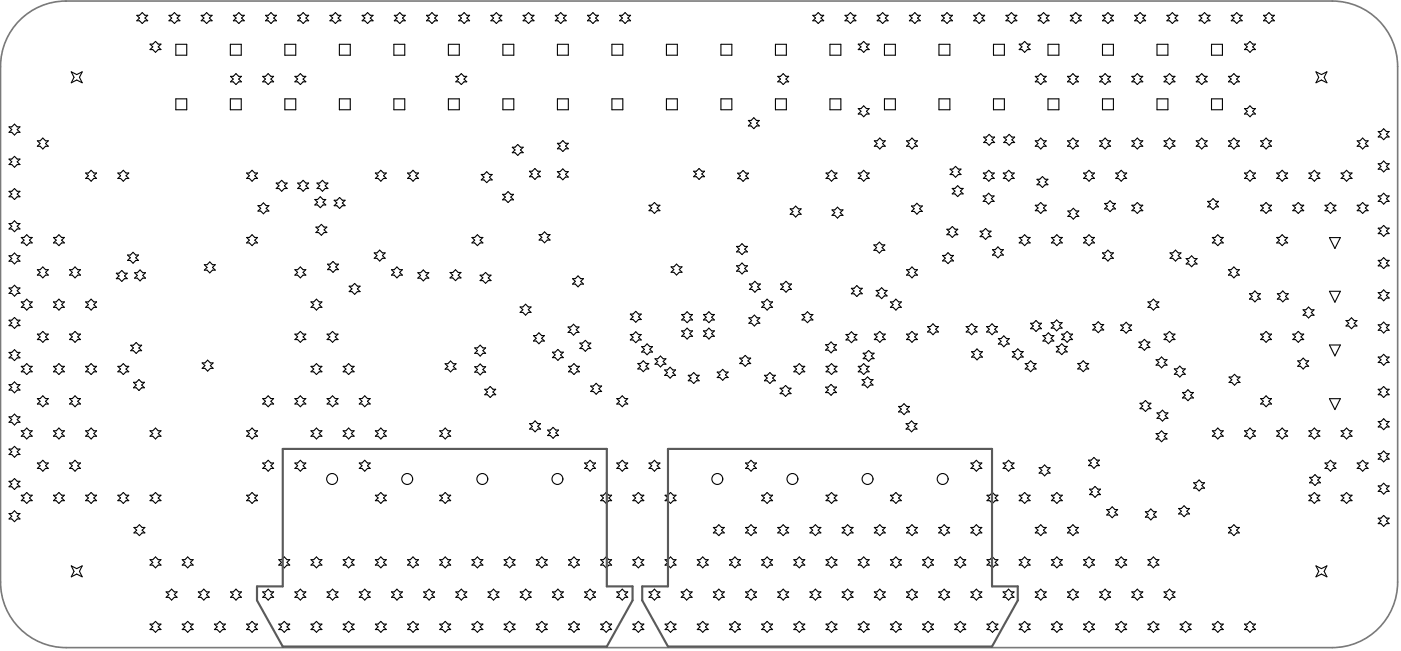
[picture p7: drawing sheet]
<svg xmlns="http://www.w3.org/2000/svg" width="109mm" height="50mm" viewBox="0 0 109 50" stroke-linecap="round" stroke-linejoin="round" font-family="sans-serif">
<g fill="none" stroke="#000" stroke-width=".08">
<path d="M.7 19.8h.2l.2-.2 .2 .2h.2l-.2 .2 .2 .2h-.2l-.2 .3-.2-.3h-.2l.2-.2zM.7 17.3h.2l.2-.2 .2 .2h.2l-.2 .2 .2 .2h-.2l-.2 .3-.2-.3h-.2l.2-.2zM.7 14.8h.2l.2-.2 .2 .2h.2l-.2 .2 .2 .2h-.2l-.2 .3-.2-.3h-.2l.2-.2zM.7 12.3h.2l.2-.2 .2 .2h.2l-.2 .2 .2 .3h-.2l-.2 .2-.2-.2h-.2l.2-.3zM.7 9.8h.2l.2-.2 .2 .2h.2l-.2 .2 .2 .3h-.2l-.2 .2-.2-.2h-.2l.2-.3zM1.7 18.4h.2l.2-.2 .2 .2h.2l-.2 .2 .2 .2h-.2l-.2 .2-.2-.2h-.2l.2-.2zM2.9 10.9h.2l.2-.2 .2 .2h.2l-.2 .2 .2 .2h-.2l-.2 .2-.2-.2h-.2l.2-.2zM4.1 18.4h.3l.2-.2 .2 .2h.2l-.2 .2 .2 .2h-.2l-.2 .2-.2-.2h-.3l.3-.2zM5.5 5.6l.5 .2 .4-.2-.2 .4 .2 .4-.4-.2-.5 .2 .2-.4zM6.6 13.4h.3l.2-.2 .2 .2h.2l-.2 .2 .2 .2h-.2l-.2 .2-.2-.2h-.3l.3-.2zM9.1 13.4h.3l.2-.2 .2 .2h.2l-.2 .2 .2 .2h-.2l-.2 .2-.2-.2h-.3l.3-.2zM9.9 19.8h.2l.2-.2 .2 .2h.2l-.2 .2 .2 .2h-.2l-.2 .2-.2-.2h-.2l.2-.2z"/>
<path d="M10.6 1.2h.2l.2-.2 .2 .2h.3l-.3 .2 .3 .2h-.3l-.2 .2-.2-.2h-.2l.2-.2zM11.6 3.4h.2l.3-.2 .2 .2h.2l-.2 .2 .2 .2h-.2l-.2 .3-.3-.3h-.2l.2-.2zM13.1 1.2h.2l.2-.2 .2 .2h.3l-.3 .2 .3 .2h-.3l-.2 .2-.2-.2h-.2l.2-.2zM13.6 3.4h.9v.9h-.9zM13.6 7.7h.9v.8h-.9zM15.6 1.2h.2l.2-.2 .2 .2h.2l-.2 .2 .2 .2h-.2l-.2 .2-.2-.2h-.2l.2-.2zM17.9 3.4h.8v.9h-.8zM17.9 7.7h.8v.8h-.8zM17.9 5.9h.2l.2-.2 .2 .2h.2l-.2 .2 .2 .2h-.2l-.2 .3-.2-.3h-.2l.2-.2zM18.1 1.2h.2l.2-.2 .2 .2h.2l-.2 .2 .2 .2h-.2l-.2 .2-.2-.2h-.2l.2-.2zM19.1 18.4h.2l.2-.2 .3 .2h.2l-.2 .2 .2 .2h-.2l-.3 .2-.2-.2h-.2l.2-.2zM19.1 13.4h.2l.2-.2 .3 .2h.2l-.2 .2 .2 .2h-.2l-.3 .2-.2-.2h-.2l.2-.2z"/>
<path d="M20 15.9h.2l.2-.2 .2 .2h.3l-.3 .2 .3 .3h-.3l-.2 .2-.2-.2h-.2l.2-.3zM20.4 5.9h.2l.2-.2 .2 .2h.2l-.2 .2 .2 .2h-.2l-.2 .3-.2-.3h-.2l.2-.2zM20.6 1.2h.2l.2-.2 .2 .2h.2l-.2 .2 .2 .2h-.2l-.2 .2-.2-.2h-.2l.2-.2zM21.4 14.2h.2l.2-.2 .3 .2h.2l-.2 .2 .2 .2h-.2l-.3 .2-.2-.2h-.2l.2-.2zM22.1 3.4h.8v.9h-.8zM22.1 7.7h.8v.8h-.8zM22.9 5.9h.2l.2-.2 .2 .2h.2l-.2 .2 .2 .2h-.2l-.2 .3-.2-.3h-.2l.2-.2zM23.1 14.2h.2l.2-.2 .2 .2h.2l-.2 .2 .2 .2h-.2l-.2 .2-.2-.2h-.2l.2-.2zM23.1 1.2h.2l.2-.2 .2 .2h.2l-.2 .2 .2 .2h-.2l-.2 .2-.2-.2h-.2l.2-.2zM24.4 15.5h.2l.2-.3 .3 .3h.2l-.2 .2 .2 .2h-.2l-.3 .2-.2-.2h-.2l.2-.2zM24.5 17.6h.2l.2-.2 .2 .2h.2l-.2 .2 .2 .2h-.2l-.2 .2-.2-.2h-.2l.2-.2zM24.6 14.2h.2l.2-.2 .2 .2h.2l-.2 .2 .2 .2h-.2l-.2 .2-.2-.2h-.2l.2-.2z"/>
<path d="M25.6 1.2h.2l.2-.2 .2 .2h.2l-.2 .2 .2 .2h-.2l-.2 .2-.2-.2h-.2l.2-.2zM25.9 15.5h.2l.2-.2 .3 .2h.2l-.2 .2 .2 .2h-.2l-.3 .3-.2-.3h-.2l.2-.2zM26.3 3.4h.9v.9h-.9zM26.3 7.7h.9v.8h-.9zM28.1 1.2h.2l.2-.2 .2 .2h.2l-.2 .2 .2 .2h-.2l-.2 .2-.2-.2h-.2l.2-.2zM29 19.6h.2l.2-.2 .3 .2h.2l-.2 .2 .2 .2h-.2l-.3 .2-.2-.2h-.2l.2-.2zM29.1 13.4h.2l.2-.2 .2 .2h.3l-.3 .2 .3 .2h-.3l-.2 .2-.2-.2h-.2l.2-.2zM30.5 3.4h.9v.9h-.9zM30.5 7.7h.9v.8h-.9zM30.6 1.2h.2l.2-.2 .2 .2h.2l-.2 .2 .2 .2h-.2l-.2 .2-.2-.2h-.2l.2-.2zM31.6 13.4h.2l.2-.2 .2 .2h.3l-.3 .2 .3 .2h-.3l-.2 .2-.2-.2h-.2l.2-.2zM33.1 1.2h.2l.2-.2 .2 .2h.2l-.2 .2 .2 .2h-.2l-.2 .2-.2-.2h-.2l.2-.2z"/>
<path d="M34.8 3.4h.8v.9h-.8zM34.8 7.7h.8v.8h-.8zM35.4 5.9h.2l.2-.2 .2 .2h.2l-.2 .2 .2 .2h-.2l-.2 .3-.2-.3h-.2l.2-.2zM35.6 1.2h.2l.2-.2 .2 .2h.2l-.2 .2 .2 .2h-.2l-.2 .2-.2-.2h-.2l.2-.2zM36.6 18.4h.2l.2-.2 .2 .2h.2l-.2 .2 .2 .2h-.2l-.2 .2-.2-.2h-.2l.2-.2zM37.3 13.5h.2l.2-.2 .3 .2h.2l-.2 .2 .2 .2h-.2l-.3 .3-.2-.3h-.2l.2-.2zM38.1 1.2h.2l.2-.2 .2 .2h.2l-.2 .2 .2 .2h-.2l-.2 .2-.2-.2h-.2l.2-.2zM39 15.1h.2l.2-.3 .2 .3h.2l-.2 .2 .2 .2h-.2l-.2 .2-.2-.2h-.2l.2-.2zM39 3.4h.8v.9h-.8zM39 7.7h.8v.8h-.8zM39.7 11.4h.2l.3-.2 .2 .2h.2l-.2 .2 .2 .2h-.2l-.2 .2-.3-.2h-.2l.2-.2zM40.6 1.2h.2l.2-.2 .2 .2h.2l-.2 .2 .2 .2h-.2l-.2 .2-.2-.2h-.2l.2-.2z"/>
<path d="M41.1 13.3h.2l.2-.2 .2 .2h.2l-.2 .2 .2 .2h-.2l-.2 .2-.2-.2h-.2l.2-.2zM41.8 18.2h.2l.2-.2 .2 .2h.3l-.3 .2 .3 .2h-.3l-.2 .2-.2-.2h-.2l.2-.2zM43.1 1.2h.2l.2-.2 .2 .2h.2l-.2 .2 .2 .2h-.2l-.2 .2-.2-.2h-.2l.2-.2zM43.2 13.3h.2l.2-.2 .3 .2h.2l-.2 .2 .2 .2h-.2l-.3 .2-.2-.2h-.2l.2-.2zM43.2 11.1h.2l.3-.2 .2 .2h.2l-.2 .2 .2 .2h-.2l-.2 .2-.3-.2h-.2l.2-.2zM43.2 3.4h.9v.9h-.9zM43.2 7.7h.9v.8h-.9zM45.6 1.2h.2l.2-.2 .2 .2h.2l-.2 .2 .2 .2h-.2l-.2 .2-.2-.2h-.2l.2-.2zM47.5 3.4h.8v.9h-.8zM47.5 7.7h.8v.8h-.8zM48.1 1.2h.2l.2-.2 .2 .2h.2l-.2 .2 .2 .2h-.2l-.2 .2-.2-.2h-.2l.2-.2zM50.3 15.9h.2l.3-.2 .2 .2h.2l-.2 .2 .2 .2h-.2l-.2 .2-.3-.2h-.2l.2-.2z"/>
<path d="M51.7 3.4h.8v.9h-.8zM51.7 7.7h.8v.8h-.8zM53.8 13.3h.2l.2-.2 .2 .2h.2l-.2 .2 .2 .2h-.2l-.2 .2-.2-.2h-.2l.2-.2zM55.9 3.4h.9v.9h-.9zM55.9 7.7h.9v.8h-.9zM57.1 19.1h.2l.2-.2 .3 .2h.2l-.2 .2 .2 .2h-.2l-.3 .2-.2-.2h-.2l.2-.2zM57.2 13.4h.2l.2-.2 .2 .2h.3l-.3 .2 .3 .2h-.3l-.2 .3-.2-.3h-.2l.2-.2zM58 9.3h.3l.2-.2 .2 .2h.2l-.2 .2 .2 .3h-.2l-.2 .2-.2-.2h-.3l.3-.3zM60.1 3.4h.9v.9h-.9zM60.1 7.7h.9v.8h-.9zM60.3 5.9h.2l.2-.2 .3 .2h.2l-.2 .2 .2 .2h-.2l-.3 .3-.2-.3h-.2l.2-.2zM61.3 16.2h.2l.2-.2 .2 .2h.2l-.2 .2 .2 .2h-.2l-.2 .2-.2-.2h-.2l.2-.2z"/>
<path d="M63 1.2h.2l.3-.2 .2 .2h.2l-.2 .2 .2 .2h-.2l-.2 .2-.3-.2h-.2l.2-.2zM64.1 13.4h.2l.2-.2 .2 .2h.2l-.2 .2 .2 .2h-.2l-.2 .2-.2-.2h-.2l.2-.2zM64.4 3.4h.8v.9h-.8zM64.4 7.7h.8v.8h-.8zM64.5 16.3h.2l.3-.2 .2 .2h.2l-.2 .2 .2 .2h-.2l-.2 .2-.3-.2h-.2l.2-.2zM65.5 1.2h.2l.3-.2 .2 .2h.2l-.2 .2 .2 .2h-.2l-.2 .2-.3-.2h-.2l.2-.2zM66.6 13.4h.2l.2-.2 .2 .2h.2l-.2 .2 .2 .2h-.2l-.2 .2-.2-.2h-.2l.2-.2zM66.6 3.4h.2l.2-.2 .2 .2h.2l-.2 .2 .2 .2h-.2l-.2 .3-.2-.3h-.2l.2-.2zM66.6 8.4h.2l.2-.2 .2 .2h.2l-.2 .2 .2 .2h-.2l-.2 .2-.2-.2h-.2l.2-.2zM67.8 19h.2l.2-.2 .2 .2h.2l-.2 .2 .2 .2h-.2l-.2 .2-.2-.2h-.2l.2-.2zM67.8 10.9h.2l.2-.2 .2 .2h.3l-.3 .2 .3 .2h-.3l-.2 .2-.2-.2h-.2l.2-.2zM68 1.2h.2l.3-.2 .2 .2h.2l-.2 .2 .2 .2h-.2l-.2 .2-.3-.2h-.2l.2-.2z"/>
<path d="M68.6 3.4h.8v.9h-.8zM68.6 7.7h.8v.8h-.8zM70.3 10.9h.2l.2-.2 .2 .2h.3l-.3 .2 .3 .2h-.3l-.2 .2-.2-.2h-.2l.2-.2zM70.5 1.2h.2l.3-.2 .2 .2h.2l-.2 .2 .2 .2h-.2l-.2 .2-.3-.2h-.2l.2-.2zM70.7 16h.2l.2-.2 .2 .2h.2l-.2 .2 .2 .2h-.2l-.2 .2-.2-.2h-.2l.2-.2zM72.8 3.4h.9v.9h-.9zM72.8 7.7h.9v.8h-.9zM73 1.2h.2l.2-.2 .3 .2h.2l-.2 .2 .2 .2h-.2l-.3 .2-.2-.2h-.2l.2-.2zM73.1 19.8h.2l.2-.2 .2 .2h.2l-.2 .2 .2 .2h-.2l-.2 .2-.2-.2h-.2l.2-.2zM73.4 17.8h.2l.3-.2 .2 .2h.2l-.2 .2 .2 .2h-.2l-.2 .2-.3-.2h-.2l.2-.2zM73.7 13.1h.2l.2-.2 .2 .2h.2l-.2 .2 .2 .2h-.2l-.2 .2-.2-.2h-.2l.2-.2zM73.9 14.6h.2l.2-.2 .2 .2h.2l-.2 .2 .2 .2h-.2l-.2 .2-.2-.2h-.2l.2-.2z"/>
<path d="M75.5 1.2h.2l.2-.2 .3 .2h.2l-.2 .2 .2 .2h-.2l-.3 .2-.2-.2h-.2l.2-.2zM76 17.9h.2l.2-.2 .2 .2h.3l-.3 .2 .3 .2h-.3l-.2 .2-.2-.2h-.2l.2-.2zM76.3 15.2h.2l.2-.2 .2 .2h.2l-.2 .2 .2 .2h-.2l-.2 .2-.2-.2h-.2l.2-.2zM76.3 13.4h.2l.2-.2 .2 .2h.2l-.2 .2 .2 .2h-.2l-.2 .2-.2-.2h-.2l.2-.2zM76.3 10.6h.2l.2-.2 .2 .2h.2l-.2 .2 .2 .2h-.2l-.2 .3-.2-.3h-.2l.2-.2zM77 19.3h.2l.2-.2 .2 .2h.2l-.2 .3 .2 .2h-.2l-.2 .2-.2-.2h-.2l.2-.2zM77.1 3.4h.8v.9h-.8zM77.1 7.7h.8v.8h-.8zM77.8 13.4h.2l.2-.2 .2 .2h.3l-.3 .2 .3 .2h-.3l-.2 .2-.2-.2h-.2l.2-.2zM77.8 10.6h.3l.2-.2 .2 .2h.2l-.2 .2 .2 .2h-.2l-.2 .3-.2-.3h-.3l.3-.2zM78 1.2h.2l.2-.2 .3 .2h.2l-.2 .2 .2 .2h-.2l-.3 .2-.2-.2h-.2l.2-.2zM79 18.4h.3l.2-.2 .2 .2h.2l-.2 .2 .2 .2h-.2l-.2 .2-.2-.2h-.3l.3-.2z"/>
<path d="M79 3.4h.3l.2-.2 .2 .2h.2l-.2 .2 .2 .2h-.2l-.2 .3-.2-.3h-.3l.3-.2zM80.3 10.9h.2l.2-.2 .2 .2h.2l-.2 .2 .2 .2h-.2l-.2 .2-.2-.2h-.2l.2-.2zM80.3 5.9h.2l.2-.2 .2 .2h.2l-.2 .2 .2 .2h-.2l-.2 .3-.2-.3h-.2l.2-.2zM80.3 15.9h.2l.2-.2 .2 .2h.2l-.2 .2 .2 .2h-.2l-.2 .2-.2-.2h-.2l.2-.2zM80.4 13.9h.2l.2-.2 .3 .2h.2l-.2 .2 .2 .2h-.2l-.3 .2-.2-.2h-.2l.2-.2zM80.5 1.2h.2l.2-.2 .2 .2h.3l-.3 .2 .3 .2h-.3l-.2 .2-.2-.2h-.2l.2-.2zM81.3 3.4h.8v.9h-.8zM81.3 7.7h.8v.8h-.8zM81.5 18.4h.3l.2-.2 .2 .2h.2l-.2 .2 .2 .2h-.2l-.2 .2-.2-.2h-.3l.3-.2zM82.8 10.9h.2l.2-.2 .2 .2h.2l-.2 .2 .2 .2h-.2l-.2 .2-.2-.2h-.2l.2-.2zM82.8 5.9h.2l.2-.2 .2 .2h.2l-.2 .2 .2 .2h-.2l-.2 .3-.2-.3h-.2l.2-.2zM82.8 16.3h.2l.2-.2 .3 .2h.2l-.2 .3 .2 .2h-.2l-.3 .2-.2-.2h-.2l.2-.2z"/>
<path d="M83 1.2h.2l.2-.2 .2 .2h.3l-.3 .2 .3 .2h-.3l-.2 .2-.2-.2h-.2l.2-.2zM84 18.4h.2l.3-.2 .2 .2h.2l-.2 .2 .2 .2h-.2l-.2 .2-.3-.2h-.2l.2-.2zM84 13.4h.2l.3-.2 .2 .2h.2l-.2 .2 .2 .2h-.2l-.2 .2-.3-.2h-.2l.2-.2zM85.3 10.9h.2l.2-.2 .2 .2h.2l-.2 .2 .2 .2h-.2l-.2 .2-.2-.2h-.2l.2-.2zM85.3 5.9h.2l.2-.2 .2 .2h.2l-.2 .2 .2 .2h-.2l-.2 .3-.2-.3h-.2l.2-.2zM85.5 19.6h.2l.2-.2 .2 .2h.2l-.2 .2 .2 .2h-.2l-.2 .2-.2-.2h-.2l.2-.2zM85.5 3.4h.9v.9h-.9zM85.5 7.7h.9v.8h-.9zM85.5 1.2h.2l.2-.2 .2 .2h.3l-.3 .2 .3 .2h-.3l-.2 .2-.2-.2h-.2l.2-.2zM85.7 15.8h.2l.2-.2 .2 .2h.2l-.2 .2 .2 .2h-.2l-.2 .2-.2-.2h-.2l.2-.2zM86.5 13.4h.2l.3-.2 .2 .2h.2l-.2 .2 .2 .2h-.2l-.2 .2-.3-.2h-.2l.2-.2zM87.8 10.9h.2l.2-.2 .2 .2h.2l-.2 .2 .2 .2h-.2l-.2 .2-.2-.2h-.2l.2-.2z"/>
<path d="M87.8 5.9h.2l.2-.2 .2 .2h.2l-.2 .2 .2 .2h-.2l-.2 .3-.2-.3h-.2l.2-.2zM87.8 15.9h.2l.2-.2 .2 .2h.2l-.2 .2 .2 .2h-.2l-.2 .2-.2-.2h-.2l.2-.2zM88 1.2h.2l.2-.2 .2 .2h.2l-.2 .2 .2 .2h-.2l-.2 .2-.2-.2h-.2l.2-.2zM89.7 3.4h.9v.9h-.9zM89.7 7.7h.9v.8h-.9zM90.3 10.9h.2l.2-.2 .2 .2h.2l-.2 .2 .2 .2h-.2l-.2 .2-.2-.2h-.2l.2-.2zM90.3 5.9h.2l.2-.2 .2 .2h.2l-.2 .2 .2 .2h-.2l-.2 .3-.2-.3h-.2l.2-.2zM90.5 1.2h.2l.2-.2 .2 .2h.2l-.2 .2 .2 .2h-.2l-.2 .2-.2-.2h-.2l.2-.2zM90.7 19.6h.3l.2-.2 .2 .2h.2l-.2 .2 .2 .2h-.2l-.2 .2-.2-.2h-.3l.3-.2zM92.8 10.9h.2l.2-.2 .2 .2h.2l-.2 .2 .2 .2h-.2l-.2 .2-.2-.2h-.2l.2-.2zM92.8 5.9h.2l.2-.2 .2 .2h.2l-.2 .2 .2 .2h-.2l-.2 .3-.2-.3h-.2l.2-.2zM93 1.2h.2l.2-.2 .2 .2h.2l-.2 .2 .2 .2h-.2l-.2 .2-.2-.2h-.2l.2-.2z"/>
<path d="M93.7 15.6h.2l.2-.2 .2 .2h.2l-.2 .2 .2 .2h-.2l-.2 .2-.2-.2h-.2l.2-.2zM94 3.4h.8v.9h-.8zM94 7.7h.8v.8h-.8zM94 18.4h.2l.2-.2 .3 .2h.2l-.2 .2 .2 .2h-.2l-.3 .2-.2-.2h-.2l.2-.2zM95.3 10.9h.2l.2-.2 .2 .2h.2l-.2 .2 .2 .2h-.2l-.2 .2-.2-.2h-.2l.2-.2zM95.3 5.9h.2l.2-.2 .2 .2h.2l-.2 .2 .2 .2h-.2l-.2 .3-.2-.3h-.2l.2-.2zM95.5 1.2h.2l.2-.2 .2 .2h.2l-.2 .2 .2 .2h-.2l-.2 .2-.2-.2h-.2l.2-.2zM96.5 13.4h.2l.2-.2 .3 .2h.2l-.2 .2 .2 .2h-.2l-.3 .2-.2-.2h-.2l.2-.2zM96.5 3.4h.2l.2-.2 .3 .2h.2l-.2 .2 .2 .2h-.2l-.3 .3-.2-.3h-.2l.2-.2zM96.5 8.4h.2l.2-.2 .3 .2h.2l-.2 .2 .2 .2h-.2l-.3 .2-.2-.2h-.2l.2-.2zM97.8 10.9h.2l.2-.2 .2 .2h.2l-.2 .2 .2 .2h-.2l-.2 .2-.2-.2h-.2l.2-.2zM97.8 15.9h.2l.2-.2 .2 .2h.2l-.2 .2 .2 .2h-.2l-.2 .2-.2-.2h-.2l.2-.2z"/>
<path d="M98 1.2h.2l.2-.2 .2 .2h.2l-.2 .2 .2 .2h-.2l-.2 .2-.2-.2h-.2l.2-.2zM99 18.4h.2l.2-.2 .3 .2h.2l-.2 .2 .2 .2h-.2l-.3 .2-.2-.2h-.2l.2-.2zM99 13.4h.2l.2-.2 .3 .2h.2l-.2 .2 .2 .2h-.2l-.3 .2-.2-.2h-.2l.2-.2zM100.3 15.9h.2l.2-.2 .2 .2h.2l-.2 .2 .2 .2h-.2l-.2 .2-.2-.2h-.2l.2-.2zM101.5 13.4h.2l.2-.2 .2 .2h.3l-.3 .2 .3 .2h-.3l-.2 .2-.2-.2h-.2l.2-.2zM102.1 5.6l.4 .2 .4-.2-.2 .4 .2 .4-.4-.2-.4 .2 .2-.4zM102.8 15.9h.2l.2-.2 .2 .2h.2l-.2 .2 .2 .2h-.2l-.2 .2-.2-.2h-.2l.2-.2zM103.1 18.4h.9l-.5 .9zM104 13.4h.2l.2-.2 .2 .2h.3l-.3 .2 .3 .2h-.3l-.2 .2-.2-.2h-.2l.2-.2zM105.3 10.9h.2l.2-.2 .2 .2h.2l-.2 .2 .2 .2h-.2l-.2 .2-.2-.2h-.2l.2-.2zM105.3 15.9h.2l.2-.2 .2 .2h.2l-.2 .2 .2 .2h-.2l-.2 .2-.2-.2h-.2l.2-.2zM106.9 12.7h.2l.2-.2 .2 .2h.2l-.2 .2 .2 .2h-.2l-.2 .2-.2-.2h-.2l.2-.2z"/>
<path d="M106.9 15.2h.2l.2-.2 .2 .2h.2l-.2 .2 .2 .2h-.2l-.2 .2-.2-.2h-.2l.2-.2zM106.9 10.2h.2l.2-.2 .2 .2h.2l-.2 .2 .2 .2h-.2l-.2 .2-.2-.2h-.2l.2-.2zM106.9 17.7h.2l.2-.2 .2 .2h.2l-.2 .2 .2 .2h-.2l-.2 .2-.2-.2h-.2l.2-.2zM.7 39.8h.2l.2-.2 .2 .2h.2l-.2 .2 .2 .2h-.2l-.2 .2-.2-.2h-.2l.2-.2zM.7 37.3h.2l.2-.2 .2 .2h.2l-.2 .2 .2 .2h-.2l-.2 .2-.2-.2h-.2l.2-.2zM.7 34.8h.2l.2-.2 .2 .2h.2l-.2 .2 .2 .2h-.2l-.2 .2-.2-.2h-.2l.2-.2zM.7 32.3h.2l.2-.2 .2 .2h.2l-.2 .2 .2 .2h-.2l-.2 .2-.2-.2h-.2l.2-.2zM.7 29.8h.2l.2-.2 .2 .2h.2l-.2 .2 .2 .2h-.2l-.2 .2-.2-.2h-.2l.2-.2zM.7 27.3h.2l.2-.2 .2 .2h.2l-.2 .2 .2 .2h-.2l-.2 .2-.2-.2h-.2l.2-.2zM.7 24.8h.2l.2-.2 .2 .2h.2l-.2 .2 .2 .2h-.2l-.2 .2-.2-.2h-.2l.2-.2zM.7 22.3h.2l.2-.2 .2 .2h.2l-.2 .2 .2 .2h-.2l-.2 .2-.2-.2h-.2l.2-.2zM1.7 38.4h.2l.2-.2 .2 .2h.2l-.2 .2 .2 .2h-.2l-.2 .2-.2-.2h-.2l.2-.2z"/>
<path d="M1.7 33.4h.2l.2-.2 .2 .2h.2l-.2 .2 .2 .2h-.2l-.2 .2-.2-.2h-.2l.2-.2zM1.7 28.4h.2l.2-.2 .2 .2h.2l-.2 .2 .2 .2h-.2l-.2 .2-.2-.2h-.2l.2-.2zM1.7 23.4h.2l.2-.2 .2 .2h.2l-.2 .2 .2 .2h-.2l-.2 .2-.2-.2h-.2l.2-.2zM2.9 35.9h.2l.2-.2 .2 .2h.2l-.2 .2 .2 .2h-.2l-.2 .2-.2-.2h-.2l.2-.2zM2.9 30.9h.2l.2-.2 .2 .2h.2l-.2 .2 .2 .2h-.2l-.2 .2-.2-.2h-.2l.2-.2zM2.9 25.9h.2l.2-.2 .2 .2h.2l-.2 .2 .2 .2h-.2l-.2 .2-.2-.2h-.2l.2-.2zM2.9 20.9h.2l.2-.2 .2 .2h.2l-.2 .2 .2 .2h-.2l-.2 .2-.2-.2h-.2l.2-.2zM4.1 38.4h.3l.2-.2 .2 .2h.2l-.2 .2 .2 .2h-.2l-.2 .2-.2-.2h-.3l.3-.2zM4.1 33.4h.3l.2-.2 .2 .2h.2l-.2 .2 .2 .2h-.2l-.2 .2-.2-.2h-.3l.3-.2zM4.1 28.4h.3l.2-.2 .2 .2h.2l-.2 .2 .2 .2h-.2l-.2 .2-.2-.2h-.3l.3-.2zM4.1 23.4h.3l.2-.2 .2 .2h.2l-.2 .2 .2 .2h-.2l-.2 .2-.2-.2h-.3l.3-.2zM5.4 35.9h.2l.2-.2 .2 .2h.2l-.2 .2 .2 .2h-.2l-.2 .2-.2-.2h-.2l.2-.2z"/>
<path d="M5.4 30.9h.2l.2-.2 .2 .2h.2l-.2 .2 .2 .2h-.2l-.2 .2-.2-.2h-.2l.2-.2zM5.4 25.9h.2l.2-.2 .2 .2h.2l-.2 .2 .2 .2h-.2l-.2 .2-.2-.2h-.2l.2-.2zM5.4 20.9h.2l.2-.2 .2 .2h.2l-.2 .2 .2 .2h-.2l-.2 .2-.2-.2h-.2l.2-.2zM6.6 33.4h.3l.2-.2 .2 .2h.2l-.2 .2 .2 .2h-.2l-.2 .2-.2-.2h-.3l.3-.2zM6.6 38.4h.3l.2-.2 .2 .2h.2l-.2 .2 .2 .2h-.2l-.2 .2-.2-.2h-.3l.3-.2zM6.6 28.4h.3l.2-.2 .2 .2h.2l-.2 .2 .2 .2h-.2l-.2 .2-.2-.2h-.3l.3-.2zM6.6 23.4h.3l.2-.2 .2 .2h.2l-.2 .2 .2 .2h-.2l-.2 .2-.2-.2h-.3l.3-.2zM9 21.2h.2l.2-.2 .3 .2h.2l-.2 .2 .2 .2h-.2l-.3 .2-.2-.2h-.2l.2-.2zM9.1 38.4h.3l.2-.2 .2 .2h.2l-.2 .2 .2 .2h-.2l-.2 .2-.2-.2h-.3l.3-.2zM9.1 28.4h.3l.2-.2 .2 .2h.2l-.2 .2 .2 .2h-.2l-.2 .2-.2-.2h-.3l.3-.2zM10.1 26.8h.2l.3-.3 .2 .3h.2l-.2 .2 .2 .2h-.2l-.2 .2-.3-.2h-.2l.2-.2zM10.4 29.6h.2l.2-.2 .2 .2h.2l-.2 .2 .2 .2h-.2l-.2 .3-.2-.3h-.2l.2-.2z"/>
<path d="M10.4 21.1h.2l.3-.2 .2 .2h.2l-.2 .2 .2 .3h-.2l-.2 .2-.3-.2h-.2l.2-.3zM11.6 38.4h.2l.3-.2 .2 .2h.2l-.2 .2 .2 .2h-.2l-.2 .2-.3-.2h-.2l.2-.2zM11.6 33.4h.2l.3-.2 .2 .2h.2l-.2 .2 .2 .2h-.2l-.2 .2-.3-.2h-.2l.2-.2zM15.7 28.1h.2l.2-.2 .2 .2h.2l-.2 .2 .2 .2h-.2l-.2 .3-.2-.3h-.2l.2-.2zM15.8 20.5h.3l.2-.2 .2 .2h.2l-.2 .2 .2 .2h-.2l-.2 .2-.2-.2h-.3l.3-.2zM19.1 38.4h.2l.2-.2 .3 .2h.2l-.2 .2 .2 .2h-.2l-.3 .2-.2-.2h-.2l.2-.2zM19.1 33.4h.2l.2-.2 .3 .2h.2l-.2 .2 .2 .2h-.2l-.3 .2-.2-.2h-.2l.2-.2zM20.4 35.9h.2l.2-.2 .2 .2h.2l-.2 .2 .2 .2h-.2l-.2 .2-.2-.2h-.2l.2-.2zM20.4 30.9h.2l.2-.2 .2 .2h.2l-.2 .2 .2 .2h-.2l-.2 .2-.2-.2h-.2l.2-.2zM22.9 35.9h.2l.2-.2 .2 .2h.2l-.2 .2 .2 .2h-.2l-.2 .2-.2-.2h-.2l.2-.2zM22.9 30.9h.2l.2-.2 .2 .2h.2l-.2 .2 .2 .2h-.2l-.2 .2-.2-.2h-.2l.2-.2zM22.9 25.9h.2l.2-.2 .2 .2h.2l-.2 .2 .2 .2h-.2l-.2 .2-.2-.2h-.2l.2-.2z"/>
<path d="M22.9 20.9h.2l.2-.2 .2 .2h.2l-.2 .2 .2 .2h-.2l-.2 .2-.2-.2h-.2l.2-.2zM24.1 33.4h.2l.2-.2 .3 .2h.2l-.2 .2 .2 .2h-.2l-.3 .2-.2-.2h-.2l.2-.2zM24.1 28.4h.2l.2-.2 .3 .2h.2l-.2 .2 .2 .2h-.2l-.3 .2-.2-.2h-.2l.2-.2zM24.1 23.4h.2l.2-.2 .3 .2h.2l-.2 .2 .2 .2h-.2l-.3 .2-.2-.2h-.2l.2-.2zM25.4 30.9h.2l.2-.2 .2 .2h.2l-.2 .2 .2 .2h-.2l-.2 .2-.2-.2h-.2l.2-.2zM25.4 25.9h.2l.2-.2 .2 .2h.2l-.2 .2 .2 .2h-.2l-.2 .2-.2-.2h-.2l.2-.2zM25.4 20.5h.2l.2-.2 .2 .2h.2l-.2 .2 .2 .2h-.2l-.2 .2-.2-.2h-.2l.2-.2zM26.6 33.4h.2l.2-.2 .3 .2h.2l-.2 .2 .2 .2h-.2l-.3 .2-.2-.2h-.2l.2-.2zM26.6 28.4h.2l.2-.2 .3 .2h.2l-.2 .2 .2 .2h-.2l-.3 .2-.2-.2h-.2l.2-.2zM27.1 22.2h.2l.2-.2 .2 .2h.2l-.2 .2 .2 .2h-.2l-.2 .2-.2-.2h-.2l.2-.2zM27.9 35.9h.2l.2-.2 .2 .2h.2l-.2 .2 .2 .2h-.2l-.2 .2-.2-.2h-.2l.2-.2zM27.9 30.9h.2l.2-.2 .2 .2h.2l-.2 .2 .2 .2h-.2l-.2 .2-.2-.2h-.2l.2-.2z"/>
<path d="M29.1 38.4h.2l.2-.2 .2 .2h.3l-.3 .2 .3 .2h-.3l-.2 .2-.2-.2h-.2l.2-.2zM29.1 33.4h.2l.2-.2 .2 .2h.3l-.3 .2 .3 .2h-.3l-.2 .2-.2-.2h-.2l.2-.2zM30.4 20.9h.2l.2-.2 .2 .2h.2l-.2 .2 .2 .2h-.2l-.2 .2-.2-.2h-.2l.2-.2zM32.4 21.1h.2l.2-.2 .2 .2h.3l-.3 .2 .3 .3h-.3l-.2 .2-.2-.2h-.2l.2-.3zM34.1 38.4h.2l.2-.2 .2 .2h.3l-.3 .2 .3 .2h-.3l-.2 .2-.2-.2h-.2l.2-.2zM34.1 33.4h.2l.2-.2 .2 .2h.3l-.3 .2 .3 .2h-.3l-.2 .2-.2-.2h-.2l.2-.2zM34.5 28.2h.2l.2-.2 .3 .2h.2l-.2 .2 .2 .2h-.2l-.3 .2-.2-.2h-.2l.2-.2zM34.9 21.1h.2l.2-.2 .2 .2h.3l-.3 .2 .3 .2h-.3l-.2 .2-.2-.2h-.2l.2-.2zM36.8 27h.2l.2-.3 .3 .3h.2l-.2 .2 .2 .2h-.2l-.3 .2-.2-.2h-.2l.2-.2zM36.8 28.4h.2l.2-.2 .3 .2h.2l-.2 .2 .2 .2h-.2l-.3 .3-.2-.3h-.2l.2-.2zM37.2 21.3h.2l.3-.2 .2 .2h.2l-.2 .2 .2 .2h-.2l-.2 .3-.3-.3h-.2l.2-.2zM37.6 30.2h.2l.2-.2 .2 .2h.2l-.2 .2 .2 .2h-.2l-.2 .2-.2-.2h-.2l.2-.2z"/>
<path d="M40.3 23.8h.2l.3-.2 .2 .2h.2l-.2 .2 .2 .2h-.2l-.2 .2-.3-.2h-.2l.2-.2zM41.1 32.8h.2l.2-.2 .2 .2h.2l-.2 .2 .2 .3h-.2l-.2 .2-.2-.2h-.2l.2-.3zM41.4 26h.2l.2-.2 .2 .2h.2l-.2 .2 .2 .2h-.2l-.2 .2-.2-.2h-.2l.2-.2zM42.5 33.3h.2l.2-.2 .2 .2h.2l-.2 .2 .2 .3h-.2l-.2 .2-.2-.2h-.2l.2-.3zM42.8 27.3h.3l.2-.2 .2 .2h.2l-.2 .2 .2 .2h-.2l-.2 .2-.2-.2h-.3l.3-.2zM44.1 25.3h.2l.2-.2 .2 .2h.2l-.2 .2 .2 .3h-.2l-.2 .2-.2-.2h-.2l.2-.3zM44.1 28.4h.2l.2-.2 .2 .2h.2l-.2 .2 .2 .2h-.2l-.2 .2-.2-.2h-.2l.2-.2zM44.4 21.6h.2l.2-.2 .2 .2h.3l-.3 .2 .3 .2h-.3l-.2 .2-.2-.2h-.2l.2-.2zM45 26.6h.2l.2-.2 .2 .2h.2l-.2 .2 .2 .2h-.2l-.2 .2-.2-.2h-.2l.2-.2zM45.3 35.9h.3l.2-.2 .2 .2h.2l-.2 .2 .2 .2h-.2l-.2 .2-.2-.2h-.3l.3-.2zM45.8 29.9h.2l.2-.2 .2 .2h.3l-.3 .2 .3 .2h-.3l-.2 .2-.2-.2h-.2l.2-.2zM46.6 38.4h.2l.2-.2 .2 .2h.2l-.2 .2 .2 .2h-.2l-.2 .2-.2-.2h-.2l.2-.2z"/>
<path d="M47.8 35.9h.2l.3-.2 .2 .2h.2l-.2 .2 .2 .2h-.2l-.2 .2-.3-.2h-.2l.2-.2zM47.8 30.9h.2l.3-.2 .2 .2h.2l-.2 .2 .2 .2h-.2l-.2 .2-.3-.2h-.2l.2-.2zM48.9 25.9h.2l.2-.2 .2 .2h.2l-.2 .2 .2 .2h-.2l-.2 .3-.2-.3h-.2l.2-.2zM48.9 24.3h.2l.2-.2 .2 .2h.2l-.2 .3 .2 .2h-.2l-.2 .2-.2-.2h-.2l.2-.2zM49.1 38.4h.2l.2-.2 .2 .2h.2l-.2 .2 .2 .2h-.2l-.2 .2-.2-.2h-.2l.2-.2zM49.5 28.2h.2l.2-.2 .2 .2h.2l-.2 .2 .2 .2h-.2l-.2 .2-.2-.2h-.2l.2-.2zM49.8 26.9h.2l.2-.3 .2 .3h.2l-.2 .2 .2 .2h-.2l-.2 .2-.2-.2h-.2l.2-.2zM50.3 35.9h.2l.3-.2 .2 .2h.2l-.2 .2 .2 .2h-.2l-.2 .2-.3-.2h-.2l.2-.2zM50.8 27.8h.2l.2-.2 .2 .2h.2l-.2 .2 .2 .2h-.2l-.2 .2-.2-.2h-.2l.2-.2zM51.5 28.7h.3l.2-.2 .2 .2h.2l-.2 .2 .2 .2h-.2l-.2 .2-.2-.2h-.3l.3-.2zM51.6 38.4h.2l.2-.2 .2 .2h.2l-.2 .2 .2 .2h-.2l-.2 .2-.2-.2h-.2l.2-.2zM52 20.7h.3l.2-.2 .2 .2h.2l-.2 .2 .2 .2h-.2l-.2 .2-.2-.2h-.3l.3-.2z"/>
<path d="M52.9 24.4h.2l.2-.2 .2 .2h.2l-.2 .2 .2 .2h-.2l-.2 .2-.2-.2h-.2l.2-.2zM52.9 25.6h.2l.2-.2 .2 .2h.2l-.2 .3 .2 .2h-.2l-.2 .2-.2-.2h-.2l.2-.2zM53.4 29.1h.2l.2-.2 .2 .2h.2l-.2 .2 .2 .2h-.2l-.2 .2-.2-.2h-.2l.2-.2zM54.6 25.6h.2l.2-.2 .2 .2h.2l-.2 .3 .2 .2h-.2l-.2 .2-.2-.2h-.2l.2-.2zM54.6 24.4h.2l.2-.2 .2 .2h.2l-.2 .2 .2 .2h-.2l-.2 .2-.2-.2h-.2l.2-.2zM55.6 28.8h.2l.2-.2 .3 .2h.2l-.2 .2 .2 .3h-.2l-.3 .2-.2-.2h-.2l.2-.3zM57.1 20.6h.2l.2-.2 .3 .2h.2l-.2 .2 .2 .2h-.2l-.3 .2-.2-.2h-.2l.2-.2zM57.4 27.8h.2l.2-.3 .2 .3h.2l-.2 .2 .2 .2h-.2l-.2 .2-.2-.2h-.2l.2-.2zM57.8 35.9h.2l.2-.2 .3 .2h.2l-.2 .2 .2 .2h-.2l-.3 .2-.2-.2h-.2l.2-.2zM58.1 24.6h.2l.2-.2 .2 .2h.2l-.2 .2 .2 .3h-.2l-.2 .2-.2-.2h-.2l.2-.3zM58.1 22h.2l.2-.2 .3 .2h.2l-.2 .2 .2 .2h-.2l-.3 .2-.2-.2h-.2l.2-.2zM59.1 38.4h.2l.2-.2 .2 .2h.2l-.2 .2 .2 .2h-.2l-.2 .2-.2-.2h-.2l.2-.2z"/>
<path d="M59.1 23.4h.2l.2-.2 .2 .2h.2l-.2 .2 .2 .2h-.2l-.2 .2-.2-.2h-.2l.2-.2zM59.3 29.1h.2l.2-.2 .2 .2h.2l-.2 .2 .2 .2h-.2l-.2 .2-.2-.2h-.2l.2-.2zM60.5 30.1h.2l.2-.2 .2 .2h.2l-.2 .2 .2 .2h-.2l-.2 .2-.2-.2h-.2l.2-.2zM60.5 22h.2l.3-.2 .2 .2h.2l-.2 .2 .2 .2h-.2l-.2 .2-.3-.2h-.2l.2-.2zM61.6 28.4h.2l.2-.2 .2 .2h.2l-.2 .2 .2 .2h-.2l-.2 .2-.2-.2h-.2l.2-.2zM62.2 24.4h.2l.2-.2 .2 .2h.2l-.2 .2 .2 .2h-.2l-.2 .2-.2-.2h-.2l.2-.2zM64 30h.2l.3-.2 .2 .2h.2l-.2 .2 .2 .2h-.2l-.2 .2-.3-.2h-.2l.2-.2zM64 26.7h.2l.3-.2 .2 .2h.2l-.2 .2 .2 .2h-.2l-.2 .2-.3-.2h-.2l.2-.2zM64.1 38.4h.2l.2-.2 .2 .2h.2l-.2 .2 .2 .2h-.2l-.2 .2-.2-.2h-.2l.2-.2zM64.1 28.4h.2l.2-.2 .2 .2h.2l-.2 .2 .2 .2h-.2l-.2 .2-.2-.2h-.2l.2-.2zM65.6 25.9h.2l.2-.2 .2 .2h.3l-.3 .2 .3 .2h-.3l-.2 .3-.2-.3h-.2l.2-.2zM66 22.3h.2l.3-.2 .2 .2h.2l-.2 .3 .2 .2h-.2l-.2 .2-.3-.2h-.2l.2-.2z"/>
<path d="M66.6 28.4h.2l.2-.2 .2 .2h.2l-.2 .2 .2 .2h-.2l-.2 .2-.2-.2h-.2l.2-.2zM66.9 29.4h.2l.2-.2 .2 .2h.2l-.2 .2 .2 .2h-.2l-.2 .3-.2-.3h-.2l.2-.2zM66.9 27.4h.3l.2-.2 .2 .2h.2l-.2 .2 .2 .2h-.2l-.2 .2-.2-.2h-.3l.3-.2zM67.8 25.9h.2l.2-.2 .2 .2h.3l-.3 .2 .3 .2h-.3l-.2 .2-.2-.2h-.2l.2-.2zM68 22.5h.2l.2-.2 .2 .2h.2l-.2 .2 .2 .2h-.2l-.2 .2-.2-.2h-.2l.2-.2zM69.1 38.4h.2l.2-.2 .2 .2h.2l-.2 .2 .2 .2h-.2l-.2 .2-.2-.2h-.2l.2-.2zM69.1 23.4h.2l.2-.2 .2 .2h.2l-.2 .2 .2 .2h-.2l-.2 .2-.2-.2h-.2l.2-.2zM69.7 31.5h.2l.2-.2 .2 .2h.2l-.2 .2 .2 .2h-.2l-.2 .2-.2-.2h-.2l.2-.2zM70.3 32.8h.2l.2-.2 .2 .2h.2l-.2 .2 .2 .3h-.2l-.2 .2-.2-.2h-.2l.2-.3zM70.3 25.9h.2l.2-.2 .2 .2h.3l-.3 .2 .3 .2h-.3l-.2 .2-.2-.2h-.2l.2-.2zM70.3 20.9h.2l.2-.2 .2 .2h.3l-.3 .2 .3 .2h-.3l-.2 .2-.2-.2h-.2l.2-.2zM71.9 25.3h.2l.3-.2 .2 .2h.2l-.2 .2 .2 .2h-.2l-.2 .2-.3-.2h-.2l.2-.2z"/>
<path d="M74.9 25.3h.2l.3-.2 .2 .2h.2l-.2 .2 .2 .2h-.2l-.2 .2-.3-.2h-.2l.2-.2zM75.3 35.9h.2l.2-.2 .2 .2h.2l-.2 .2 .2 .2h-.2l-.2 .2-.2-.2h-.2l.2-.2zM75.3 27.3h.3l.2-.3 .2 .3h.2l-.2 .2 .2 .2h-.2l-.2 .2-.2-.2h-.3l.3-.2zM76.5 25.3h.2l.2-.2 .2 .2h.3l-.3 .2 .3 .2h-.3l-.2 .2-.2-.2h-.2l.2-.2zM76.5 38.4h.3l.2-.2 .2 .2h.2l-.2 .2 .2 .2h-.2l-.2 .2-.2-.2h-.3l.3-.2zM77.4 26.2h.2l.3-.2 .2 .2h.2l-.2 .3 .2 .2h-.2l-.2 .2-.3-.2h-.2l.2-.2zM77.8 35.9h.2l.2-.2 .2 .2h.2l-.2 .2 .2 .2h-.2l-.2 .2-.2-.2h-.2l.2-.2zM78.5 27.2h.2l.2-.2 .2 .2h.3l-.3 .3 .3 .2h-.3l-.2 .2-.2-.2h-.2l.2-.2zM79 38.4h.3l.2-.2 .2 .2h.2l-.2 .2 .2 .2h-.2l-.2 .2-.2-.2h-.3l.3-.2zM79.5 28.2h.2l.2-.2 .2 .2h.3l-.3 .2 .3 .2h-.3l-.2 .2-.2-.2h-.2l.2-.2zM79.9 25h.2l.2-.2 .3 .2h.2l-.2 .3 .2 .2h-.2l-.3 .2-.2-.2h-.2l.2-.2zM80.6 36.2h.2l.2-.2 .2 .2h.2l-.2 .3 .2 .2h-.2l-.2 .2-.2-.2h-.2l.2-.2z"/>
<path d="M80.9 26h.2l.2-.2 .2 .2h.2l-.2 .2 .2 .2h-.2l-.2 .2-.2-.2h-.2l.2-.2zM81.5 25h.2l.2-.2 .3 .2h.2l-.2 .2 .2 .2h-.2l-.3 .2-.2-.2h-.2l.2-.2zM81.5 38.4h.3l.2-.2 .2 .2h.2l-.2 .2 .2 .2h-.2l-.2 .2-.2-.2h-.3l.3-.2zM81.9 26.8h.2l.2-.2 .3 .2h.2l-.2 .3 .2 .2h-.2l-.3 .2-.2-.2h-.2l.2-.2zM82.3 25.9h.3l.2-.2 .2 .2h.2l-.2 .2 .2 .2h-.2l-.2 .2-.2-.2h-.3l.3-.2zM83.6 28.2h.2l.2-.2 .2 .2h.2l-.2 .2 .2 .2h-.2l-.2 .2-.2-.2h-.2l.2-.2zM84.4 35.7h.2l.2-.3 .3 .3h.2l-.2 .2 .2 .2h-.2l-.3 .2-.2-.2h-.2l.2-.2zM84.5 37.9h.2l.2-.2 .2 .2h.2l-.2 .2 .2 .2h-.2l-.2 .2-.2-.2h-.2l.2-.2zM84.8 25.1h.2l.2-.2 .2 .2h.2l-.2 .3 .2 .2h-.2l-.2 .2-.2-.2h-.2l.2-.2zM85.8 39.5h.2l.3-.2 .2 .2h.2l-.2 .2 .2 .2h-.2l-.2 .2-.3-.2h-.2l.2-.2zM86.9 25.2h.2l.2-.2 .3 .2h.2l-.2 .2 .2 .2h-.2l-.3 .2-.2-.2h-.2l.2-.2zM88.3 26.5h.2l.3-.2 .2 .2h.2l-.2 .2 .2 .2h-.2l-.2 .2-.3-.2h-.2l.2-.2z"/>
<path d="M88.4 31.2h.2l.2-.2 .2 .2h.3l-.3 .3 .3 .2h-.3l-.2 .2-.2-.2h-.2l.2-.2zM88.8 39.7h.2l.3-.3 .2 .3h.2l-.2 .2 .2 .2h-.2l-.2 .2-.3-.2h-.2l.2-.2zM89 23.4h.2l.3-.2 .2 .2h.2l-.2 .2 .2 .2h-.2l-.2 .2-.3-.2h-.2l.2-.2zM89.7 33.6h.2l.2-.2 .2 .2h.2l-.2 .2 .2 .2h-.2l-.2 .2-.2-.2h-.2l.2-.2zM89.7 27.9h.2l.2-.2 .2 .2h.2l-.2 .2 .2 .2h-.2l-.2 .2-.2-.2h-.2l.2-.2zM89.7 32h.2l.3-.2 .2 .2h.2l-.2 .2 .2 .2h-.2l-.2 .2-.3-.2h-.2l.2-.2zM90.3 25.9h.2l.2-.2 .2 .2h.2l-.2 .2 .2 .2h-.2l-.2 .2-.2-.2h-.2l.2-.2zM91.1 28.6h.2l.2-.2 .2 .2h.2l-.2 .2 .2 .2h-.2l-.2 .2-.2-.2h-.2l.2-.2zM91.4 39.4h.2l.2-.2 .2 .2h.3l-.3 .2 .3 .2h-.3l-.2 .2-.2-.2h-.2l.2-.2zM91.7 30.4h.2l.2-.2 .2 .2h.3l-.3 .2 .3 .2h-.3l-.2 .2-.2-.2h-.2l.2-.2zM92 20h.2l.2-.2 .2 .2h.2l-.2 .2 .2 .3h-.2l-.2 .2-.2-.2h-.2l.2-.3zM92.6 37.4h.2l.2-.2 .2 .2h.2l-.2 .2 .2 .2h-.2l-.2 .2-.2-.2h-.2l.2-.2z"/>
<path d="M94 33.4h.2l.2-.2 .3 .2h.2l-.2 .2 .2 .2h-.2l-.3 .2-.2-.2h-.2l.2-.2zM95.3 20.9h.2l.2-.2 .2 .2h.2l-.2 .2 .2 .2h-.2l-.2 .2-.2-.2h-.2l.2-.2zM95.3 29.2h.2l.2-.2 .3 .2h.2l-.2 .2 .2 .2h-.2l-.3 .3-.2-.3h-.2l.2-.2zM96.5 33.4h.2l.2-.2 .3 .2h.2l-.2 .2 .2 .2h-.2l-.3 .2-.2-.2h-.2l.2-.2zM96.9 22.8h.2l.2-.3 .2 .3h.2l-.2 .2 .2 .2h-.2l-.2 .2-.2-.2h-.2l.2-.2zM97.8 30.9h.2l.2-.2 .2 .2h.2l-.2 .2 .2 .2h-.2l-.2 .2-.2-.2h-.2l.2-.2zM97.8 25.9h.2l.2-.2 .2 .2h.2l-.2 .2 .2 .2h-.2l-.2 .2-.2-.2h-.2l.2-.2zM99 33.4h.2l.2-.2 .3 .2h.2l-.2 .2 .2 .2h-.2l-.3 .2-.2-.2h-.2l.2-.2zM99.1 22.8h.2l.2-.3 .2 .3h.2l-.2 .2 .2 .2h-.2l-.2 .2-.2-.2h-.2l.2-.2zM100.3 25.9h.2l.2-.2 .2 .2h.2l-.2 .2 .2 .2h-.2l-.2 .2-.2-.2h-.2l.2-.2zM100.6 28h.3l.2-.2 .2 .2h.2l-.2 .2 .2 .2h-.2l-.2 .2-.2-.2h-.3l.3-.2zM101.1 24h.2l.2-.2 .2 .2h.2l-.2 .2 .2 .2h-.2l-.2 .2-.2-.2h-.2l.2-.2z"/>
<path d="M101.5 38.4h.2l.2-.2 .2 .2h.3l-.3 .2 .3 .2h-.3l-.2 .2-.2-.2h-.2l.2-.2zM101.5 33.4h.2l.2-.2 .2 .2h.3l-.3 .2 .3 .2h-.3l-.2 .2-.2-.2h-.2l.2-.2zM101.6 37h.2l.2-.2 .2 .2h.2l-.2 .2 .2 .2h-.2l-.2 .2-.2-.2h-.2l.2-.2zM102.8 35.9h.2l.2-.2 .2 .2h.2l-.2 .2 .2 .2h-.2l-.2 .2-.2-.2h-.2l.2-.2zM103.1 30.9h.9l-.5 .8zM103.1 26.7h.9l-.5 .9zM103.1 22.6h.9l-.5 .8zM104 38.4h.2l.2-.2 .2 .2h.3l-.3 .2 .3 .2h-.3l-.2 .2-.2-.2h-.2l.2-.2zM104 33.4h.2l.2-.2 .2 .2h.3l-.3 .2 .3 .2h-.3l-.2 .2-.2-.2h-.2l.2-.2zM104.4 24.8h.2l.2-.2 .2 .2h.2l-.2 .3 .2 .2h-.2l-.2 .2-.2-.2h-.2l.2-.2zM105.3 35.9h.2l.2-.2 .2 .2h.2l-.2 .2 .2 .2h-.2l-.2 .2-.2-.2h-.2l.2-.2zM106.9 20.2h.2l.2-.2 .2 .2h.2l-.2 .2 .2 .2h-.2l-.2 .2-.2-.2h-.2l.2-.2z"/>
<path d="M106.9 30.2h.2l.2-.2 .2 .2h.2l-.2 .2 .2 .2h-.2l-.2 .2-.2-.2h-.2l.2-.2zM106.9 37.7h.2l.2-.3 .2 .3h.2l-.2 .2 .2 .2h-.2l-.2 .2-.2-.2h-.2l.2-.2zM106.9 32.7h.2l.2-.2 .2 .2h.2l-.2 .2 .2 .2h-.2l-.2 .2-.2-.2h-.2l.2-.2zM106.9 35.2h.2l.2-.3 .2 .3h.2l-.2 .2 .2 .2h-.2l-.2 .2-.2-.2h-.2l.2-.2zM106.9 27.7h.2l.2-.2 .2 .2h.2l-.2 .2 .2 .2h-.2l-.2 .2-.2-.2h-.2l.2-.2zM106.9 22.7h.2l.2-.2 .2 .2h.2l-.2 .2 .2 .2h-.2l-.2 .2-.2-.2h-.2l.2-.2zM106.9 25.2h.2l.2-.2 .2 .2h.2l-.2 .2 .2 .2h-.2l-.2 .2-.2-.2h-.2l.2-.2zM5.5 43.9l.5 .2 .4-.2-.2 .4 .2 .4-.4-.2-.5 .2 .2-.4zM10.4 40.9h.2l.2-.2 .2 .2h.2l-.2 .2 .2 .2h-.2l-.2 .2-.2-.2h-.2l.2-.2zM11.6 48.4h.2l.3-.2 .2 .2h.2l-.2 .2 .2 .2h-.2l-.2 .2-.3-.2h-.2l.2-.2zM11.6 43.4h.2l.3-.2 .2 .2h.2l-.2 .2 .2 .2h-.2l-.2 .2-.3-.2h-.2l.2-.2zM12.9 45.9h.2l.2-.2 .2 .2h.2l-.2 .2 .2 .2h-.2l-.2 .2-.2-.2h-.2l.2-.2z"/>
<path d="M14.1 48.4h.2l.3-.2 .2 .2h.2l-.2 .2 .2 .2h-.2l-.2 .2-.3-.2h-.2l.2-.2zM14.1 43.4h.2l.3-.2 .2 .2h.2l-.2 .2 .2 .2h-.2l-.2 .2-.3-.2h-.2l.2-.2zM15.4 45.9h.2l.2-.2 .2 .2h.2l-.2 .2 .2 .2h-.2l-.2 .2-.2-.2h-.2l.2-.2zM16.6 48.4h.2l.3-.2 .2 .2h.2l-.2 .2 .2 .2h-.2l-.2 .2-.3-.2h-.2l.2-.2zM17.9 45.9h.2l.2-.2 .2 .2h.2l-.2 .2 .2 .2h-.2l-.2 .2-.2-.2h-.2l.2-.2zM19.1 48.4h.2l.2-.2 .3 .2h.2l-.2 .2 .2 .2h-.2l-.3 .2-.2-.2h-.2l.2-.2zM20.4 45.9h.2l.2-.2 .2 .2h.2l-.2 .2 .2 .2h-.2l-.2 .2-.2-.2h-.2l.2-.2zM21.6 48.4h.2l.2-.2 .3 .2h.2l-.2 .2 .2 .2h-.2l-.3 .2-.2-.2h-.2l.2-.2zM21.6 43.4h.2l.2-.2 .3 .2h.2l-.2 .2 .2 .2h-.2l-.3 .2-.2-.2h-.2l.2-.2zM22.9 45.9h.2l.2-.2 .2 .2h.2l-.2 .2 .2 .2h-.2l-.2 .2-.2-.2h-.2l.2-.2zM24.1 48.4h.2l.2-.2 .3 .2h.2l-.2 .2 .2 .2h-.2l-.3 .2-.2-.2h-.2l.2-.2zM24.1 43.4h.2l.2-.2 .3 .2h.2l-.2 .2 .2 .2h-.2l-.3 .2-.2-.2h-.2l.2-.2z"/>
<path d="M25.4 45.9h.2l.2-.2 .2 .2h.2l-.2 .2 .2 .2h-.2l-.2 .2-.2-.2h-.2l.2-.2zM26.6 48.4h.2l.2-.2 .3 .2h.2l-.2 .2 .2 .2h-.2l-.3 .2-.2-.2h-.2l.2-.2zM26.6 43.4h.2l.2-.2 .3 .2h.2l-.2 .2 .2 .2h-.2l-.3 .2-.2-.2h-.2l.2-.2zM27.9 45.9h.2l.2-.2 .2 .2h.2l-.2 .2 .2 .2h-.2l-.2 .2-.2-.2h-.2l.2-.2zM29.1 48.4h.2l.2-.2 .2 .2h.3l-.3 .2 .3 .2h-.3l-.2 .2-.2-.2h-.2l.2-.2zM29.1 43.4h.2l.2-.2 .2 .2h.3l-.3 .2 .3 .2h-.3l-.2 .2-.2-.2h-.2l.2-.2zM30.4 45.9h.2l.2-.2 .2 .2h.2l-.2 .2 .2 .2h-.2l-.2 .2-.2-.2h-.2l.2-.2zM31.6 43.4h.2l.2-.2 .2 .2h.3l-.3 .2 .3 .2h-.3l-.2 .2-.2-.2h-.2l.2-.2zM31.6 48.4h.2l.2-.2 .2 .2h.3l-.3 .2 .3 .2h-.3l-.2 .2-.2-.2h-.2l.2-.2zM32.9 45.9h.2l.2-.2 .2 .2h.2l-.2 .2 .2 .2h-.2l-.2 .2-.2-.2h-.2l.2-.2zM34.1 43.4h.2l.2-.2 .2 .2h.3l-.3 .2 .3 .2h-.3l-.2 .2-.2-.2h-.2l.2-.2zM34.1 48.4h.2l.2-.2 .2 .2h.3l-.3 .2 .3 .2h-.3l-.2 .2-.2-.2h-.2l.2-.2z"/>
<path d="M35.4 45.9h.2l.2-.2 .2 .2h.2l-.2 .2 .2 .2h-.2l-.2 .2-.2-.2h-.2l.2-.2zM36.6 48.4h.2l.2-.2 .2 .2h.2l-.2 .2 .2 .2h-.2l-.2 .2-.2-.2h-.2l.2-.2zM36.6 43.4h.2l.2-.2 .2 .2h.2l-.2 .2 .2 .2h-.2l-.2 .2-.2-.2h-.2l.2-.2zM37.9 45.9h.2l.2-.2 .2 .2h.2l-.2 .2 .2 .2h-.2l-.2 .2-.2-.2h-.2l.2-.2zM39.1 48.4h.2l.2-.2 .2 .2h.2l-.2 .2 .2 .2h-.2l-.2 .2-.2-.2h-.2l.2-.2zM39.1 43.4h.2l.2-.2 .2 .2h.2l-.2 .2 .2 .2h-.2l-.2 .2-.2-.2h-.2l.2-.2zM40.3 45.9h.3l.2-.2 .2 .2h.2l-.2 .2 .2 .2h-.2l-.2 .2-.2-.2h-.3l.3-.2zM41.6 48.4h.2l.2-.2 .2 .2h.2l-.2 .2 .2 .2h-.2l-.2 .2-.2-.2h-.2l.2-.2zM41.6 43.4h.2l.2-.2 .2 .2h.2l-.2 .2 .2 .2h-.2l-.2 .2-.2-.2h-.2l.2-.2zM42.8 45.9h.3l.2-.2 .2 .2h.2l-.2 .2 .2 .2h-.2l-.2 .2-.2-.2h-.3l.3-.2zM44.1 48.4h.2l.2-.2 .2 .2h.2l-.2 .2 .2 .2h-.2l-.2 .2-.2-.2h-.2l.2-.2zM44.1 43.4h.2l.2-.2 .2 .2h.2l-.2 .2 .2 .2h-.2l-.2 .2-.2-.2h-.2l.2-.2z"/>
<path d="M45.3 45.9h.3l.2-.2 .2 .2h.2l-.2 .2 .2 .2h-.2l-.2 .2-.2-.2h-.3l.3-.2zM46.6 48.4h.2l.2-.2 .2 .2h.2l-.2 .2 .2 .2h-.2l-.2 .2-.2-.2h-.2l.2-.2zM46.6 43.4h.2l.2-.2 .2 .2h.2l-.2 .2 .2 .2h-.2l-.2 .2-.2-.2h-.2l.2-.2zM47.8 45.9h.2l.3-.2 .2 .2h.2l-.2 .2 .2 .2h-.2l-.2 .2-.3-.2h-.2l.2-.2zM49.1 48.4h.2l.2-.2 .2 .2h.2l-.2 .2 .2 .2h-.2l-.2 .2-.2-.2h-.2l.2-.2zM49.1 43.4h.2l.2-.2 .2 .2h.2l-.2 .2 .2 .2h-.2l-.2 .2-.2-.2h-.2l.2-.2zM50.3 45.9h.2l.3-.2 .2 .2h.2l-.2 .2 .2 .2h-.2l-.2 .2-.3-.2h-.2l.2-.2zM51.6 48.4h.2l.2-.2 .2 .2h.2l-.2 .2 .2 .2h-.2l-.2 .2-.2-.2h-.2l.2-.2zM51.6 43.4h.2l.2-.2 .2 .2h.2l-.2 .2 .2 .2h-.2l-.2 .2-.2-.2h-.2l.2-.2zM52.8 45.9h.2l.3-.2 .2 .2h.2l-.2 .2 .2 .2h-.2l-.2 .2-.3-.2h-.2l.2-.2zM54.1 48.4h.2l.2-.2 .2 .2h.2l-.2 .2 .2 .2h-.2l-.2 .2-.2-.2h-.2l.2-.2zM54.1 43.4h.2l.2-.2 .2 .2h.2l-.2 .2 .2 .2h-.2l-.2 .2-.2-.2h-.2l.2-.2z"/>
<path d="M55.3 40.9h.2l.2-.2 .3 .2h.2l-.2 .2 .2 .2h-.2l-.3 .2-.2-.2h-.2l.2-.2zM55.3 45.9h.2l.2-.2 .3 .2h.2l-.2 .2 .2 .2h-.2l-.3 .2-.2-.2h-.2l.2-.2zM56.6 48.4h.2l.2-.2 .2 .2h.2l-.2 .2 .2 .2h-.2l-.2 .2-.2-.2h-.2l.2-.2zM56.6 43.4h.2l.2-.2 .2 .2h.2l-.2 .2 .2 .2h-.2l-.2 .2-.2-.2h-.2l.2-.2zM57.8 40.9h.2l.2-.2 .3 .2h.2l-.2 .2 .2 .2h-.2l-.3 .2-.2-.2h-.2l.2-.2zM57.8 45.9h.2l.2-.2 .3 .2h.2l-.2 .2 .2 .2h-.2l-.3 .2-.2-.2h-.2l.2-.2zM59.1 48.4h.2l.2-.2 .2 .2h.2l-.2 .2 .2 .2h-.2l-.2 .2-.2-.2h-.2l.2-.2zM59.1 43.4h.2l.2-.2 .2 .2h.2l-.2 .2 .2 .2h-.2l-.2 .2-.2-.2h-.2l.2-.2zM60.3 40.9h.2l.2-.2 .3 .2h.2l-.2 .2 .2 .2h-.2l-.3 .2-.2-.2h-.2l.2-.2zM60.3 45.9h.2l.2-.2 .3 .2h.2l-.2 .2 .2 .2h-.2l-.3 .2-.2-.2h-.2l.2-.2zM61.6 48.4h.2l.2-.2 .2 .2h.2l-.2 .2 .2 .2h-.2l-.2 .2-.2-.2h-.2l.2-.2zM61.6 43.4h.2l.2-.2 .2 .2h.2l-.2 .2 .2 .2h-.2l-.2 .2-.2-.2h-.2l.2-.2z"/>
<path d="M62.8 40.9h.2l.2-.2 .3 .2h.2l-.2 .2 .2 .2h-.2l-.3 .2-.2-.2h-.2l.2-.2zM62.8 45.9h.2l.2-.2 .3 .2h.2l-.2 .2 .2 .2h-.2l-.3 .2-.2-.2h-.2l.2-.2zM64.1 48.4h.2l.2-.2 .2 .2h.2l-.2 .2 .2 .2h-.2l-.2 .2-.2-.2h-.2l.2-.2zM64.1 43.4h.2l.2-.2 .2 .2h.2l-.2 .2 .2 .2h-.2l-.2 .2-.2-.2h-.2l.2-.2zM65.3 40.9h.2l.2-.2 .2 .2h.3l-.3 .2 .3 .2h-.3l-.2 .2-.2-.2h-.2l.2-.2zM65.3 45.9h.2l.2-.2 .2 .2h.3l-.3 .2 .3 .2h-.3l-.2 .2-.2-.2h-.2l.2-.2zM66.6 48.4h.2l.2-.2 .2 .2h.2l-.2 .2 .2 .2h-.2l-.2 .2-.2-.2h-.2l.2-.2zM66.6 43.4h.2l.2-.2 .2 .2h.2l-.2 .2 .2 .2h-.2l-.2 .2-.2-.2h-.2l.2-.2zM67.8 40.9h.2l.2-.2 .2 .2h.3l-.3 .2 .3 .2h-.3l-.2 .2-.2-.2h-.2l.2-.2zM67.8 45.9h.2l.2-.2 .2 .2h.3l-.3 .2 .3 .2h-.3l-.2 .2-.2-.2h-.2l.2-.2zM69.1 48.4h.2l.2-.2 .2 .2h.2l-.2 .2 .2 .2h-.2l-.2 .2-.2-.2h-.2l.2-.2zM69.1 43.4h.2l.2-.2 .2 .2h.2l-.2 .2 .2 .2h-.2l-.2 .2-.2-.2h-.2l.2-.2z"/>
<path d="M70.3 40.9h.2l.2-.2 .2 .2h.3l-.3 .2 .3 .2h-.3l-.2 .2-.2-.2h-.2l.2-.2zM70.3 45.9h.2l.2-.2 .2 .2h.3l-.3 .2 .3 .2h-.3l-.2 .2-.2-.2h-.2l.2-.2zM71.6 48.4h.2l.2-.2 .2 .2h.2l-.2 .2 .2 .2h-.2l-.2 .2-.2-.2h-.2l.2-.2zM71.6 43.4h.2l.2-.2 .2 .2h.2l-.2 .2 .2 .2h-.2l-.2 .2-.2-.2h-.2l.2-.2zM72.8 40.9h.2l.2-.2 .2 .2h.2l-.2 .2 .2 .2h-.2l-.2 .2-.2-.2h-.2l.2-.2zM72.8 45.9h.2l.2-.2 .2 .2h.2l-.2 .2 .2 .2h-.2l-.2 .2-.2-.2h-.2l.2-.2zM74.1 48.4h.2l.2-.2 .2 .2h.2l-.2 .2 .2 .2h-.2l-.2 .2-.2-.2h-.2l.2-.2zM74.1 43.4h.2l.2-.2 .2 .2h.2l-.2 .2 .2 .2h-.2l-.2 .2-.2-.2h-.2l.2-.2zM75.3 40.9h.2l.2-.2 .2 .2h.2l-.2 .2 .2 .2h-.2l-.2 .2-.2-.2h-.2l.2-.2zM75.3 45.9h.2l.2-.2 .2 .2h.2l-.2 .2 .2 .2h-.2l-.2 .2-.2-.2h-.2l.2-.2zM76.5 48.4h.3l.2-.2 .2 .2h.2l-.2 .2 .2 .2h-.2l-.2 .2-.2-.2h-.3l.3-.2zM76.5 43.4h.3l.2-.2 .2 .2h.2l-.2 .2 .2 .2h-.2l-.2 .2-.2-.2h-.3l.3-.2z"/>
<path d="M77.8 45.9h.2l.2-.2 .2 .2h.2l-.2 .2 .2 .2h-.2l-.2 .2-.2-.2h-.2l.2-.2zM79 48.4h.3l.2-.2 .2 .2h.2l-.2 .2 .2 .2h-.2l-.2 .2-.2-.2h-.3l.3-.2zM79 43.4h.3l.2-.2 .2 .2h.2l-.2 .2 .2 .2h-.2l-.2 .2-.2-.2h-.3l.3-.2zM80.3 40.9h.2l.2-.2 .2 .2h.2l-.2 .2 .2 .2h-.2l-.2 .2-.2-.2h-.2l.2-.2zM80.3 45.9h.2l.2-.2 .2 .2h.2l-.2 .2 .2 .2h-.2l-.2 .2-.2-.2h-.2l.2-.2zM81.5 48.4h.3l.2-.2 .2 .2h.2l-.2 .2 .2 .2h-.2l-.2 .2-.2-.2h-.3l.3-.2zM81.5 43.4h.3l.2-.2 .2 .2h.2l-.2 .2 .2 .2h-.2l-.2 .2-.2-.2h-.3l.3-.2zM82.8 40.9h.2l.2-.2 .2 .2h.2l-.2 .2 .2 .2h-.2l-.2 .2-.2-.2h-.2l.2-.2zM82.8 45.9h.2l.2-.2 .2 .2h.2l-.2 .2 .2 .2h-.2l-.2 .2-.2-.2h-.2l.2-.2zM84 48.4h.2l.3-.2 .2 .2h.2l-.2 .2 .2 .2h-.2l-.2 .2-.3-.2h-.2l.2-.2zM84 43.4h.2l.3-.2 .2 .2h.2l-.2 .2 .2 .2h-.2l-.2 .2-.3-.2h-.2l.2-.2zM85.3 45.9h.2l.2-.2 .2 .2h.2l-.2 .2 .2 .2h-.2l-.2 .2-.2-.2h-.2l.2-.2z"/>
<path d="M86.5 48.4h.2l.3-.2 .2 .2h.2l-.2 .2 .2 .2h-.2l-.2 .2-.3-.2h-.2l.2-.2zM86.5 43.4h.2l.3-.2 .2 .2h.2l-.2 .2 .2 .2h-.2l-.2 .2-.3-.2h-.2l.2-.2zM87.8 45.9h.2l.2-.2 .2 .2h.2l-.2 .2 .2 .2h-.2l-.2 .2-.2-.2h-.2l.2-.2zM89 48.4h.2l.3-.2 .2 .2h.2l-.2 .2 .2 .2h-.2l-.2 .2-.3-.2h-.2l.2-.2zM89 43.4h.2l.3-.2 .2 .2h.2l-.2 .2 .2 .2h-.2l-.2 .2-.3-.2h-.2l.2-.2zM90.3 45.9h.2l.2-.2 .2 .2h.2l-.2 .2 .2 .2h-.2l-.2 .2-.2-.2h-.2l.2-.2zM91.5 48.4h.2l.3-.2 .2 .2h.2l-.2 .2 .2 .2h-.2l-.2 .2-.3-.2h-.2l.2-.2zM94 48.4h.2l.2-.2 .3 .2h.2l-.2 .2 .2 .2h-.2l-.3 .2-.2-.2h-.2l.2-.2zM95.3 40.9h.2l.2-.2 .2 .2h.2l-.2 .2 .2 .2h-.2l-.2 .2-.2-.2h-.2l.2-.2zM96.5 48.4h.2l.2-.2 .3 .2h.2l-.2 .2 .2 .2h-.2l-.3 .2-.2-.2h-.2l.2-.2zM102.1 43.9l.4 .2 .4-.2-.2 .4 .2 .4-.4-.2-.4 .2 .2-.4zM106.9 40.2h.2l.2-.3 .2 .3h.2l-.2 .2 .2 .2h-.2l-.2 .2-.2-.2h-.2l.2-.2z"/>
<circle cx="25.8" cy="37.1" r=".42"/>
<circle cx="31.6" cy="37.1" r=".42"/>
<circle cx="37.4" cy="37.1" r=".42"/>
<circle cx="43.2" cy="37.1" r=".42"/>
<circle cx="55.6" cy="37.1" r=".42"/>
<circle cx="61.5" cy="37.1" r=".42"/>
<circle cx="67.3" cy="37.1" r=".42"/>
<circle cx="73.1" cy="37.1" r=".42"/>
</g>
<path d="M1.8 1.3a5.1 5.1 0 0 1 3.3-1.2h98.2a5.1 5.1 0 0 1 5.1 5.1v39.9a5.1 5.1 0 0 1-5.1 5.1h-98.2a5.1 5.1 0 0 1-5.1-5.1v-39.9a5.1 5.1 0 0 1 1.8-3.9zM5.1 .1h.1" fill="none" stroke="#787878" stroke-width=".13"/>
<path d="M21.9 34.8h25.2v10.6h2v1.1l-2 3.6h-25.2l-2-3.6v-1.1h2zM51.8 34.8h25.1v10.6h2v1.1l-2 3.6h-25.1l-2-3.6v-1.1h2z" fill="none" stroke="#5a5a5a" stroke-width=".17"/>
</svg>
